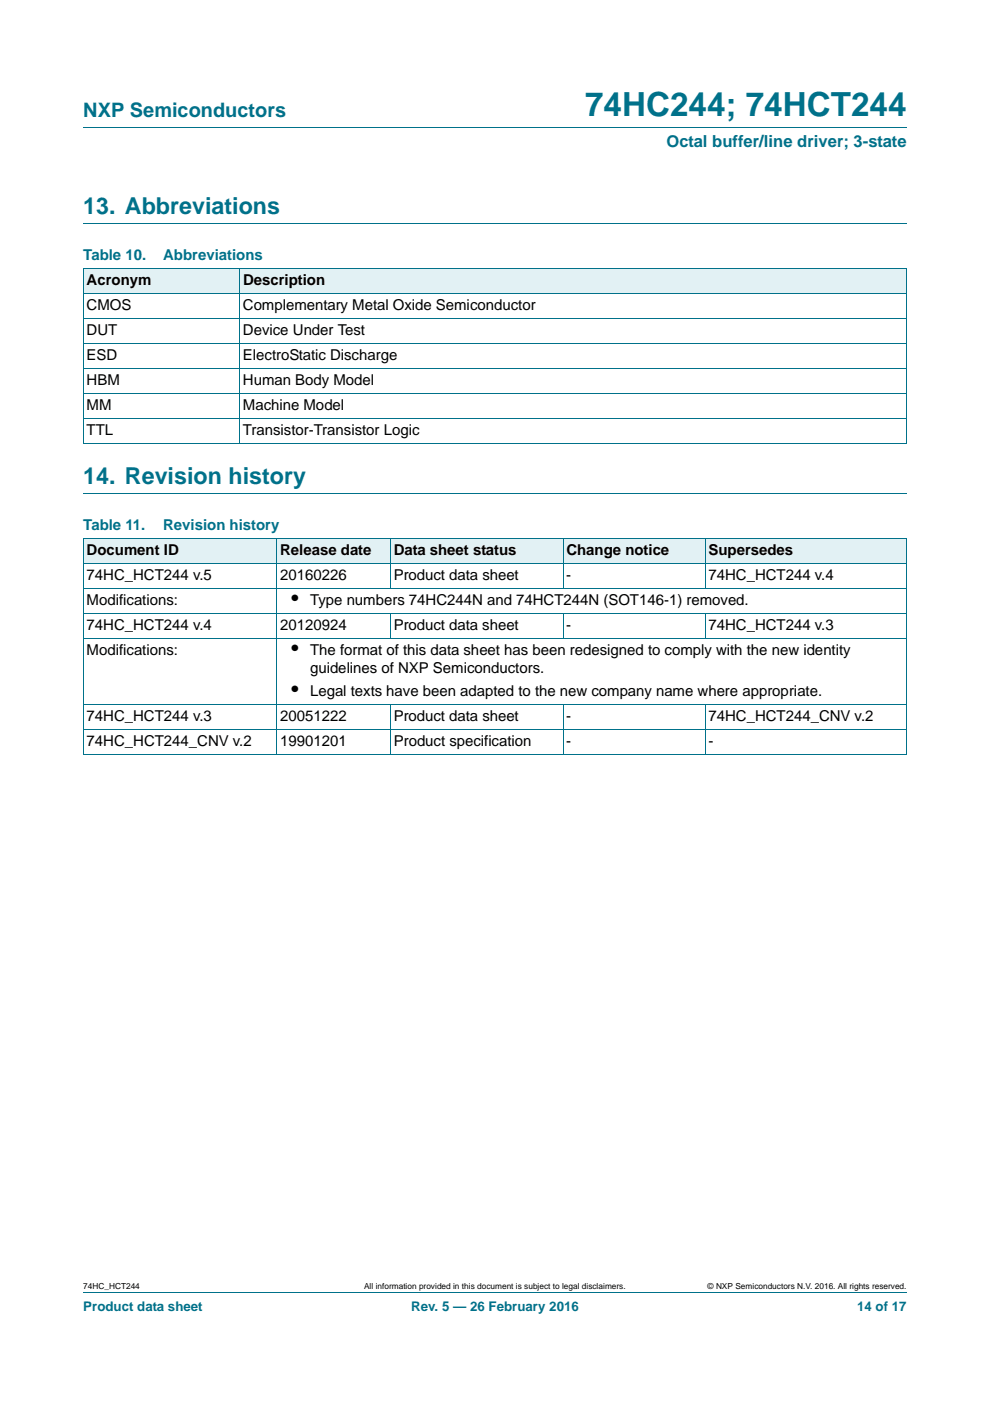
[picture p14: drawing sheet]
<svg xmlns="http://www.w3.org/2000/svg" width="210mm" height="297mm" viewBox="0 0 210 297" stroke-linecap="round" stroke-linejoin="round" font-family="sans-serif">
<defs><g id="words">
<text font-size="7" fill="#00718a" x="124.1" y="24.6">74HC244; 74HCT244</text>
<g font-size="4.9" fill="#00718a">
<text x="17.7" y="45.4">13. Abbreviations</text>
<text x="17.7" y="102.6">14. Revision history</text>
</g>
<text font-size="4.2" fill="#00718a" x="17.7" y="24.9">NXP Semiconductors</text>
<g font-size="4.2">
<text x="61.8" y="128.2">•</text>
<text x="61.8" y="138.8">•</text>
<text x="61.8" y="147.6">•</text>
</g>
<text font-size="3.5" fill="#00718a" x="141.4" y="31.1">Octal buffer/line driver; 3-state</text>
<g font-size="3.2" fill="#00718a">
<text x="17.7" y="55.2">Table 10.</text>
<text x="34.6" y="55.2">Abbreviations</text>
<text x="17.7" y="112.4">Table 11.</text>
<text x="34.6" y="112.4">Revision history</text>
</g>
<g font-size="3.2">
<text x="18.4" y="65.8">CMOS</text>
<text x="18.4" y="60.5">Acronym</text>
<text x="51.5" y="65.8">Complementary Metal Oxide Semiconductor</text>
<text x="51.5" y="60.5">Description</text>
<text x="18.4" y="71.1">DUT</text>
<text x="51.5" y="71.1">Device Under Test</text>
<text x="18.4" y="76.4">ESD</text>
<text x="51.5" y="76.4">ElectroStatic Discharge</text>
<text x="18.4" y="81.7">HBM</text>
<text x="51.5" y="81.7">Human Body Model</text>
<text x="18.4" y="87">MM</text>
<text x="51.5" y="87">Machine Model</text>
<text x="18.4" y="92.3">TTL</text>
<text x="51.5" y="92.3">Transistor-Transistor Logic</text>
<text x="18.4" y="117.6">Document ID</text>
<text x="59.4" y="117.6">Release date</text>
<text x="83.5" y="117.6">Data sheet status</text>
<text x="120.1" y="117.6">Change notice</text>
<text x="150.3" y="117.6">Supersedes</text>
<text x="18.4" y="122.9">74HC_HCT244 v.5</text>
<text x="59.4" y="122.9">20160226</text>
<text x="83.5" y="122.9">Product data sheet</text>
<text x="120.1" y="122.9">-</text>
<text x="150.3" y="122.9">74HC_HCT244 v.4</text>
<text x="18.4" y="128.2">Modifications:</text>
<text x="65.8" y="128.2">Type numbers 74HC244N and 74HCT244N (SOT146-1) removed.</text>
<text x="18.4" y="133.5">74HC_HCT244 v.4</text>
<text x="59.4" y="133.5">20120924</text>
<text x="83.5" y="133.5">Product data sheet</text>
<text x="120.1" y="133.5">-</text>
<text x="150.3" y="133.5">74HC_HCT244 v.3</text>
<text x="18.4" y="138.8">Modifications:</text>
<text x="65.8" y="138.8">The format of this data sheet has been redesigned to comply with the new identity</text>
<text x="65.8" y="142.7">guidelines of NXP Semiconductors.</text>
<text x="65.8" y="147.6">Legal texts have been adapted to the new company name where appropriate.</text>
<text x="18.4" y="152.9">74HC_HCT244 v.3</text>
<text x="59.4" y="152.9">20051222</text>
<text x="83.5" y="152.9">Product data sheet</text>
<text x="120.1" y="152.9">-</text>
<text x="150.3" y="152.9">74HC_HCT244_CNV v.2</text>
<text x="18.4" y="158.2">74HC_HCT244_CNV v.2</text>
<text x="59.4" y="158.2">19901201</text>
<text x="83.5" y="158.2">Product specification</text>
<text x="120.1" y="158.2">-</text>
<text x="150.3" y="158.2">-</text>
</g>
<g font-size="2.8" fill="#00718a">
<text x="17.7" y="277.9">Product data sheet</text>
<text x="87.2" y="277.9">Rev. 5 — 26 February 2016</text>
<text x="181.8" y="277.9">14 of 17</text>
</g>
<g font-size="1.8">
<text x="17.7" y="273.3">74HC_HCT244</text>
<text x="77.2" y="273.3">All information provided in this document is subject to legal disclaimers.</text>
<text x="150.1" y="273.3">© NXP Semiconductors N.V. 2016. All rights reserved.</text>
</g>
</g></defs>
<path d="M17.7 27h174.6M17.7 47.4h174.6M17.7 104.6h174.6M17.7 273.9h174.6" fill="none" stroke="#00718a" stroke-width=".21"/>
<g fill="#e2f1f4">
<path d="M17.7 57h33.1v5.3h-33.1z"/>
<path d="M50.8 57h141.5v5.3h-141.5z"/>
<path d="M17.7 114.1h41v5.3h-41z"/>
<path d="M58.7 114.1h24.1v5.3h-24.1z"/>
<path d="M82.8 114.1h36.6v5.3h-36.6z"/>
<path d="M119.4 114.1h30.2v5.3h-30.2z"/>
<path d="M149.6 114.1h42.7v5.3h-42.7z"/>
</g>
<g fill="none" stroke="#00718a" stroke-width=".21">
<path d="M17.6 57h174.7M17.7 57v37M50.8 56.9v37.1M192.3 57v37M17.6 62.3h174.7M17.6 67.6h174.7M17.6 72.8h174.7M17.6 78.1h174.7M17.6 83.4h174.7M17.6 88.7h174.7M17.6 94h174.7M17.6 114.1h174.7"/>
<path d="M17.6 119.4h174.7M17.7 114.2v45.8M58.7 114.1v45.9M82.8 114.1v10.6M119.4 114.1v10.6M149.6 114.1v10.6M192.3 114.2v45.8h-174.7M17.6 124.7h174.7M17.6 130h174.7M17.6 135.3h174.7M82.8 130v5.3M119.4 130v5.3"/>
<path d="M149.6 130v5.3M17.6 149.4h174.7M17.6 154.7h174.7M82.8 149.4v10.6M119.4 149.4v10.6M149.6 149.4v10.6"/>
</g>
<use href="#words"/>
</svg>
